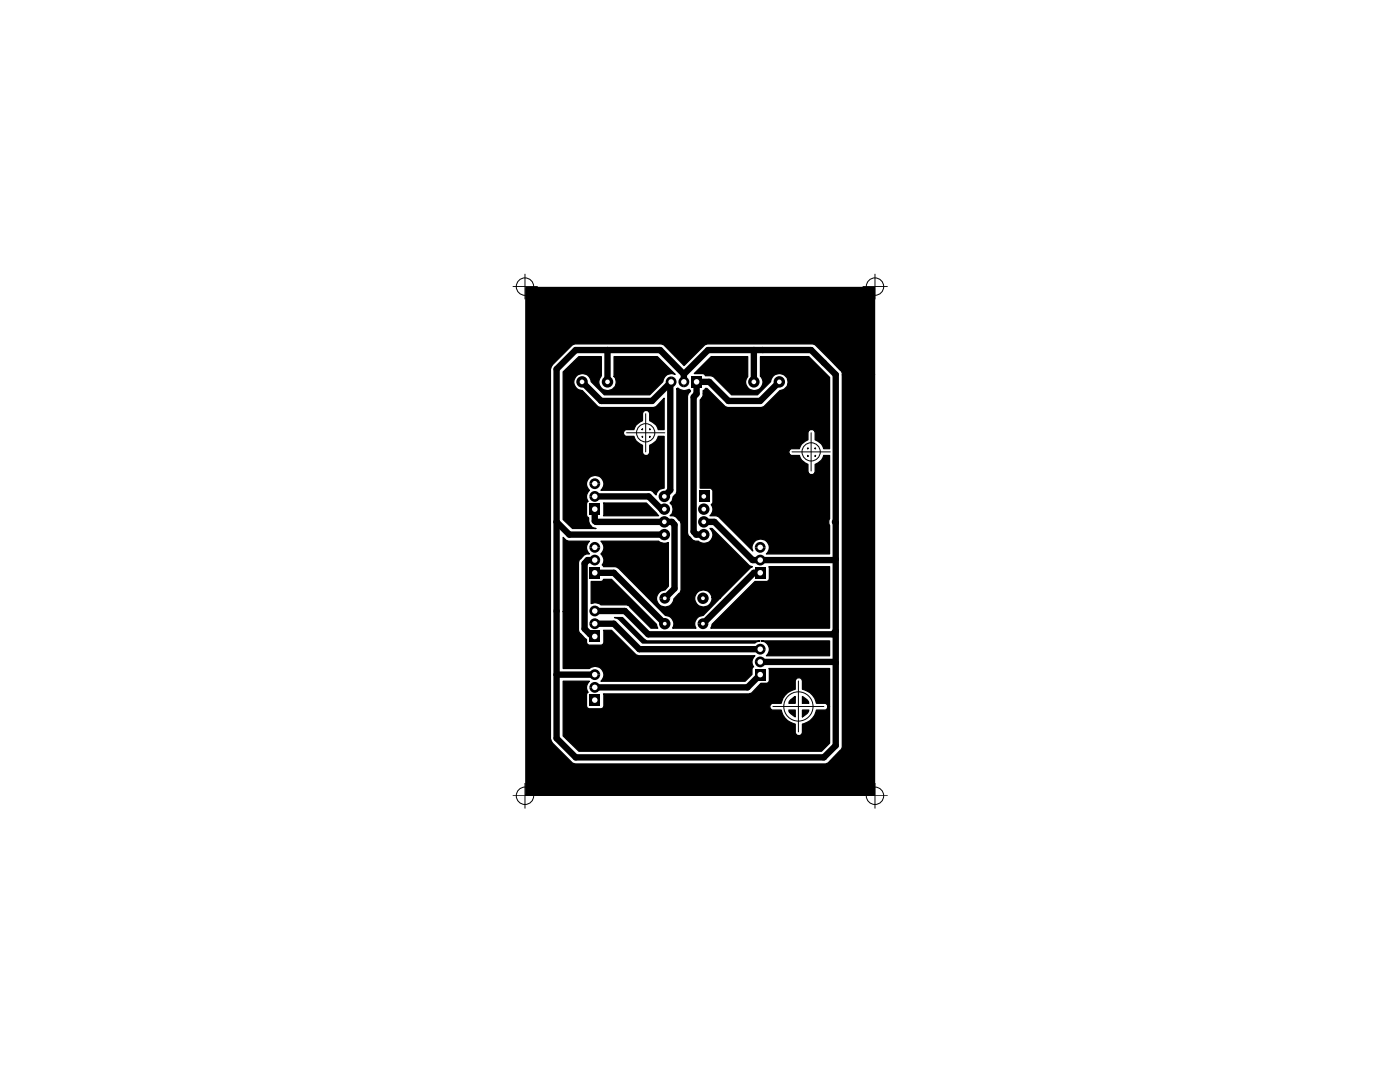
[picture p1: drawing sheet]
<svg xmlns="http://www.w3.org/2000/svg" width="279mm" height="216mm" viewBox="0 0 279 216" stroke-linecap="round" stroke-linejoin="round" font-family="sans-serif">
<g fill="none" stroke="#000" stroke-width="1.3">
<path d="M111.1 73.7l3.8-3.9h16.8l4.8 4.9 4.8-4.9h20.6l4.9 5v74l-2.4 2.3h-49.5l-3.8-3.8zM116.2 76.2l3.8 3.8h10.1l3.8-3.8M121.2 69.8v6.4M133.8 76.4v21.4l-1.2 1.3M136.5 74.7v1.5M150.4 69.8v6.4M155.5 76.2l-3.8 3.8h-6.3l-3.8-3.8h-2.6v2.4l-.6 .6v26.9l.5 .6h1.6M118.7 99.1h10.8l2.5 2.5h.6M111.1 104.1l2.5 2.6h19M118.7 114.3h3.8l10.2 10.2M118.7 101.6v2.4l.3 .1h15.1l.5 .6v12.7l-1.9 2M118.7 111.8h-1.4l-.6 .6v13.1l1.1 1.1h.5l.4 .4"/>
<path d="M140.5 104.1h2.1l7.6 7.7h16.4l.2-.2M151.7 114.3h-1.3l-10.1 10.2M166.6 104.1l.2 .2M111.1 134.6h7.6M118.7 121.9h6l4.7 4.7h36.8l.6-.7M118.7 124.5h3.8l5.1 5h24.1M151.7 132.1h14.9l.2 .1M151.7 134.6l-2.5 2.6h-30.5"/>
</g>
<g fill="none" stroke="#000" stroke-width=".2">
<path d="M102.3 57.2h5M104.8 54.6v5.1M172.2 57.2h5M174.6 54.6v5.1M125 86.4h7.7M128.9 82.5v7.7M158.1 90.2h7.6M161.9 86.4v7.6M159.3 135.9v10.1M102.3 158.8h5M104.8 156.2v5.1M154.3 141h10.1"/>
<path d="M172.2 158.8h5M174.6 156.2v5.1"/>
<circle cx="104.8" cy="57.2" r="1.74"/>
<circle cx="174.6" cy="57.2" r="1.74"/>
<circle cx="128.9" cy="86.4" r="1.82"/>
<circle cx="161.9" cy="90.2" r="1.82"/>
<circle cx="104.8" cy="158.8" r="1.74"/>
<circle cx="159.3" cy="141" r="2.92"/>
<circle cx="174.6" cy="158.8" r="1.74"/>
</g>
<g fill="#000">
<path d="M112.4 74.2l3.1-3h4.5v3.8a1.73 1.73 0 0 0-.1 2.4 1.73 1.73 0 0 0 2.4 .1 1.73 1.73 0 0 0 .3-2.4v-3.9h8.6l3.5 3.5a1.71 1.71 0 0 0-2.4 1.5l-2.6 2.6h-9.1l-2.6-2.6a1.72 1.72 0 0 0-1.8-1.7 1.72 1.72 0 0 0-1.7 1.7 1.72 1.72 0 0 0 1.7 1.7l3.1 3.2 .5 .2h10.6l.5-.2 1.6-1.6v6.2h-1.1a2.33 2.33 0 0 0-1.7-1.8v-1.5l-.5-.5h-.6l-.3 .3-.1 1.7a2.33 2.33 0 0 0-1.7 1.8h-1.7a.74 .74 0 0 0-.4 .7 .74 .74 0 0 0 .4 .7h1.7a2.33 2.33 0 0 0 1.7 1.8v1.5l.4 .5h.6l.4-.3 .1-1.7a2.33 2.33 0 0 0 1.7-1.8h1.1v10.3a1.59 1.59 0 0 0-1.6 1.4l-.5-.6-.6-.4h-9.9a1.7 1.7 0 0 0 .1-2.4 1.7 1.7 0 0 0-2.4 0 1.7 1.7 0 0 0 0 2.4 1.56 1.56 0 0 0-.2 2.2l-.4 .5v2.3l.5 .5a1.7 1.7 0 0 0 1.4 2.1h-4.6l-1.9-1.7zM133.9 75.1a1.08 1.08 0 0 1 1.1 1.1 1.08 1.08 0 0 1-1.1 1.1zM133.1 75.6l.5-.4 .3-.1v2.2a1.08 1.08 0 0 1-.9-.6 1.08 1.08 0 0 1 .1-1.1zM135.3 77.4a1.95 1.95 0 0 0 2.2 .3l.3 .4-.4 .4-.2 .5v27.4a2.49 2.49 0 0 0 2.2 1.7 1.74 1.74 0 0 0 2.4-.2 1.74 1.74 0 0 0-.1-2.5h.4l7.5 7.5 .6 .2-.4 .1-6 6h-1.7a1.74 1.74 0 0 0-2.6-1.3 1.74 1.74 0 0 0 0 3 1.74 1.74 0 0 0 2.6-1.3v-.4h1.7l-3.5 3.6a1.69 1.69 0 0 0-1.4 2.5h-4.7a1.69 1.69 0 0 0-1.4-2.5l-9.5-9.6-.5-.1h-2.4v-.2l-.2-.2a1.56 1.56 0 0 0-.3-2.2 1.64 1.64 0 0 0 0-2.5h11.5a1.81 1.81 0 0 0 2 .2v8.8l-.7 .7a1.72 1.72 0 0 0-1.6 1.8 1.72 1.72 0 0 0 1.7 1.7 1.72 1.72 0 0 0 1.7-1.7l1.3-1.3 .1-.5-.1-13.5a2.42 2.42 0 0 0-2.1-1.3 1.64 1.64 0 0 0 0-2.5l.5-.5a1.45 1.45 0 0 1 .7-1.3l.2-.5v-20.5zM136.5 75.1a1.08 1.08 0 0 1 1.1 1.1 1.08 1.08 0 0 1-1.1 1.1zM135.6 75.6l.5-.4 .4-.1v2.2a1.08 1.08 0 0 1-1-.6 1.08 1.08 0 0 1 .1-1.1zM138 75.1h2.1v2.2h-2.1zM141.9 71.2h7.3v3.9a1.71 1.71 0 0 0 .2 2.4 1.71 1.71 0 0 0 2.4-.1 1.71 1.71 0 0 0 0-2.3v-3.9h9.6l4.2 4.1v14.2h-1.2a2.33 2.33 0 0 0-1.7-1.7v-1.6l-.4-.5h-.6l-.4 .3-.1 1.8a2.33 2.33 0 0 0-1.6 1.7h-1.7a.74 .74 0 0 0-.5 .7 .74 .74 0 0 0 .5 .7h1.7a2.33 2.33 0 0 0 1.6 1.8v1.5l.5 .5h.6l.3-.3 .1-1.7a2.33 2.33 0 0 0 1.7-1.8h1.2v12.6l-.2 .4 .2 1v5.6h-12.7a1.71 1.71 0 0 0-.7-2.9 1.71 1.71 0 0 0-2 2.3l-6.8-6.8-.4-.2h-1.3a1.56 1.56 0 0 0 .2-2.2l.4-.4-.1-2.6-.3-.3h-2.2v-17.6l.5-.5 .2-.7-.1-.7 .4-.1 .1-.3h.3l3.6 3.6 .5 .2h6.7l.5-.2 3.3-3.2a1.72 1.72 0 0 0 1.5-1.8 1.72 1.72 0 0 0-1.7-1.6 1.72 1.72 0 0 0-1.7 1.7l-2.6 2.6h-5.2l-3.6-3.7-.5-.1h-1.1v-.2l-.4-.3h-1.8zM117.6 96.5h2.2a1.08 1.08 0 0 1-1.1 1.1 1.08 1.08 0 0 1-1.1-1.1zM117.8 95.9a1.08 1.08 0 0 1 1.2-.4 1.08 1.08 0 0 1 .8 1h-2.2zM117.6 99.1h2.2a1.08 1.08 0 0 1-1.1 1 1.08 1.08 0 0 1-1.1-1zM118.1 98.2a1.08 1.08 0 0 1 1.1-.1 1.08 1.08 0 0 1 .6 1h-2.2l.1-.4z"/>
<path d="M128.2 85.6l-.1 .1zM128.1 87.1l.1 .1zM129.7 87.1v.1zM129.7 85.6v.1zM161.2 89.4v.1zM161.2 90.9v.2zM162.7 90.9v.2zM162.7 89.4l.1 .1zM117.7 100.5h2.1v2.2h-2.1zM117.7 113.2h2.1v2.2h-2.1zM117.6 109.2h2.2a1.08 1.08 0 0 1-1.1 1.1 1.08 1.08 0 0 1-1.1-1.1zM117.8 108.6a1.08 1.08 0 0 1 1.2-.4 1.08 1.08 0 0 1 .8 1h-2.2z"/>
<path d="M117.6 111.8h2.2a1.08 1.08 0 0 1-1.1 1 1.08 1.08 0 0 1-1.1-1zM118.1 110.9a1.08 1.08 0 0 1 1.1-.1 1.08 1.08 0 0 1 .6 1h-2.2l.1-.4zM118 116h2.1l.3-.2v-.2h1.6l9 9 .3 .7h-1.4l-4.4-4.4-.4-.2h-5.2a1.64 1.64 0 0 0-1.9-.3zM120.4 100.4h8.6l2.4 2.5h-11zM131.8 118.7a1.08 1.08 0 0 1 1.2-.3 1.08 1.08 0 0 1 .7 1h-2.1zM131.6 119.4h2.1a1.08 1.08 0 0 1-1 1.1 1.08 1.08 0 0 1-1.1-1.1zM139.4 98h2.2v2.2h-2.2zM150.7 113.2h2.1v2.2h-2.1zM150.6 111.8h2.2a1.08 1.08 0 0 1-1.1 1 1.08 1.08 0 0 1-1.1-1zM150.8 111.1a1.08 1.08 0 0 1 1.3-.4 1.08 1.08 0 0 1 .7 1.1h-2.2zM150.6 109.2h2.2a1.08 1.08 0 0 1-1.1 1.1 1.08 1.08 0 0 1-1.1-1.1zM150.8 108.6a1.08 1.08 0 0 1 1.3-.4 1.08 1.08 0 0 1 .7 1h-2.2z"/>
<path d="M153.5 113.1h12.1v12.2h-23.7l.2-.7 8.6-8.6h2.4l.4-.2zM112.4 107.2l.6 .6 .5 .2h4.1a1.64 1.64 0 0 0 0 2.5 2.4 2.4 0 0 0-2.2 1.7v13.6l.4 .6 1.2 1.2 .1 .9 .4 .2h2.6l.4-.5-.1-2.4h1.6l5 4.9 .5 .1h23.2a1.56 1.56 0 0 0-.3 2.3l-.3 .4v1.1l-1.4 1.3h-28.8a1.71 1.71 0 0 0 .2-2.4 1.71 1.71 0 0 0-2.5-.1h-5.2zM117.7 125.9h2.1v2.2h-2.1zM117.6 134.6h2.2a1.08 1.08 0 0 1-1.1 1.1 1.08 1.08 0 0 1-1.1-1.1zM118.1 133.7a1.08 1.08 0 0 1 1.1 0 1.08 1.08 0 0 1 .6 .9h-2.2l.1-.3zM117.6 137.2h2.2a1.08 1.08 0 0 1-1.1 1 1.08 1.08 0 0 1-1.1-1zM117.8 136.5a1.08 1.08 0 0 1 1.2-.4 1.08 1.08 0 0 1 .8 1.1h-2.2zM117.6 124.5h2.2a1.08 1.08 0 0 1-1.1 1 1.08 1.08 0 0 1-1.1-1zM118.1 123.6a1.08 1.08 0 0 1 1.1-.1 1.08 1.08 0 0 1 .6 1h-2.2l.1-.4zM117.6 121.9h2.2a1.08 1.08 0 0 1-1.1 1.1 1.08 1.08 0 0 1-1.1-1.1zM117.8 121.3a1.08 1.08 0 0 1 1.2-.4 1.08 1.08 0 0 1 .8 1h-2.2zM122.6 123.2h1.6l4.3 4.3 .7 .4h22.5l-.7 .2-.3 .2h-22.5l-4.9-4.9z"/>
<path d="M139.2 124.5h2.2a1.08 1.08 0 0 1-1.1 1 1.08 1.08 0 0 1-1.1-1zM139.7 123.6a1.08 1.08 0 0 1 1.1-.1 1.08 1.08 0 0 1 .6 1h-2.2l.1-.4zM150.7 133.5h2.1v2.2h-2.1zM150.6 129.5h2.2a1.08 1.08 0 0 1-1.1 1.1 1.08 1.08 0 0 1-1.1-1.1zM150.8 128.9a1.08 1.08 0 0 1 1.3-.4 1.08 1.08 0 0 1 .7 1h-2.2zM150.6 132.1h2.2a1.08 1.08 0 0 1-1.1 1.1 1.08 1.08 0 0 1-1.1-1.1zM150.8 131.4a1.08 1.08 0 0 1 1.3-.3 1.08 1.08 0 0 1 .7 1h-2.2zM151.9 127.9h13.7v2.9h-12.7a1.69 1.69 0 0 0 .5-1.8 1.69 1.69 0 0 0-1.5-1.1zM112.4 135.9h5.2a1.56 1.56 0 0 0-.2 2.2l-.4 .5 .1 2.6 .4 .2h2.6l.4-.5-.1-2.4h29.1l.5-.2 1.8-1.9h1.3l.4-.3v-2.7h12.1v7.6h-.4l-.1-.4-.3-.3h-1.9a3.5 3.5 0 0 0-2.8-2.8v-1.7l-.4-.5h-.6l-.3 .2-.1 2a3.4 3.4 0 0 0-2.8 2.8h-1.9a.74 .74 0 0 0-.4 .7 .74 .74 0 0 0 .4 .7h1.9a3.5 3.5 0 0 0 2.8 2.8v1.8l.4 .5h.6l.4-.3v-2a3.4 3.4 0 0 0 2.8-2.8h1.9l.3-.3 .1-.4h.4v7.3l-1.6 1.6h-48.5l-3.1-3zM157.8 139.7l.9-.7v1.3h-1.3zM104.9 57.4h69.6v17.4h-6.4v-.4l-.3-.5-5.1-5.1-.4-.2h-21.1l-.5 .2-4.2 4.1-4-4.1-.6-.2h-17.1l-.5 .2-4.1 4.1-.3 .8v73.7l.3 .8 4.1 4.1 .5 .1h50l.4-.1 2.6-2.6 .3-.6v-74.3h6.4v83.9h-69.6zM117.7 138.6h2.1v2.2h-2.1z"/>
<path d="M157.4 141.7h1.3v1.3a2.02 2.02 0 0 1-1.3-1.3zM160.1 141.7h1.3a2.02 2.02 0 0 1-1.3 1.3zM160.1 139a2.02 2.02 0 0 1 1.3 1.3h-1.3z"/>
<circle cx="116.2" cy="76.2" r="1.14"/>
<circle cx="121.2" cy="76.2" r="1.14"/>
<circle cx="121.2" cy="76.2" r=".63"/>
<circle cx="150.4" cy="76.2" r="1.14"/>
<circle cx="155.5" cy="76.2" r="1.14"/>
<circle cx="132.6" cy="99.1" r="1.14"/>
<circle cx="132.6" cy="106.7" r="1.14"/>
<circle cx="132.6" cy="104.1" r="1.14"/>
<circle cx="132.6" cy="101.6" r="1.14"/>
<circle cx="140.3" cy="119.4" r="1.14"/>
<circle cx="140.5" cy="106.7" r="1.14"/>
<circle cx="140.5" cy="104.1" r="1.14"/>
<circle cx="140.5" cy="101.6" r="1.14"/>
<circle cx="132.7" cy="124.5" r="1.14"/>
</g>
<g fill="none" stroke="#000" stroke-width=".25">
<path d="M104.9 57.4h69.6v17.4h-6.4v-.4l-.3-.5-5.1-5.1-.4-.2h-21.1l-.5 .2-4.2 4.1-4-4.1-.6-.2h-17.1l-.5 .2-4.1 4.1-.3 .8v73.7l.3 .8 4.1 4.1 .5 .1h50l.4-.1 2.6-2.6 .3-.6v-74.3h6.4v83.9h-69.6zM112.4 74.2l3.1-3h4.5v3.8a1.73 1.73 0 0 0-.1 2.4 1.73 1.73 0 0 0 2.4 .1 1.73 1.73 0 0 0 .3-2.4v-3.9h8.6l3.5 3.5a1.71 1.71 0 0 0-2.4 1.5l-2.6 2.6h-9.1l-2.6-2.6a1.72 1.72 0 0 0-1.8-1.7 1.72 1.72 0 0 0-1.7 1.7 1.72 1.72 0 0 0 1.7 1.7l3.1 3.2 .5 .2h10.6l.5-.2 1.6-1.6v6.2h-1.1a2.33 2.33 0 0 0-1.7-1.8v-1.5l-.5-.5h-.6l-.3 .3-.1 1.7a2.33 2.33 0 0 0-1.7 1.8h-1.7a.74 .74 0 0 0-.4 .7 .74 .74 0 0 0 .4 .7h1.7a2.33 2.33 0 0 0 1.7 1.8v1.5l.4 .5h.6l.4-.3 .1-1.7a2.33 2.33 0 0 0 1.7-1.8h1.1v10.3a1.59 1.59 0 0 0-1.6 1.4l-.5-.6-.6-.4h-9.9a1.7 1.7 0 0 0 .1-2.4 1.7 1.7 0 0 0-2.4 0 1.7 1.7 0 0 0 0 2.4 1.56 1.56 0 0 0-.2 2.2l-.4 .5v2.3l.5 .5a1.7 1.7 0 0 0 1.4 2.1h-4.6l-1.9-1.7zM135.3 77.4a1.95 1.95 0 0 0 2.2 .3l.3 .4-.4 .4-.2 .5v27.4a2.49 2.49 0 0 0 2.2 1.7 1.74 1.74 0 0 0 2.4-.2 1.74 1.74 0 0 0-.1-2.5h.4l7.5 7.5 .6 .2-.4 .1-6 6h-1.7a1.74 1.74 0 0 0-2.6-1.3 1.74 1.74 0 0 0 0 3 1.74 1.74 0 0 0 2.6-1.3v-.4h1.7l-3.5 3.6a1.69 1.69 0 0 0-1.4 2.5h-4.7a1.69 1.69 0 0 0-1.4-2.5l-9.5-9.6-.5-.1h-2.4v-.2l-.2-.2a1.56 1.56 0 0 0-.3-2.2 1.64 1.64 0 0 0 0-2.5h11.5a1.81 1.81 0 0 0 2 .2v8.8l-.7 .7a1.72 1.72 0 0 0-1.6 1.8 1.72 1.72 0 0 0 1.7 1.7 1.72 1.72 0 0 0 1.7-1.7l1.3-1.3 .1-.5-.1-13.5a2.42 2.42 0 0 0-2.1-1.3 1.64 1.64 0 0 0 0-2.5l.5-.5a1.45 1.45 0 0 1 .7-1.3l.2-.5v-20.5zM138.6 74.5l3.3-3.3h7.3v3.9a1.71 1.71 0 0 0 .2 2.4 1.71 1.71 0 0 0 2.4-.1 1.71 1.71 0 0 0 0-2.3v-3.9h9.6l4.2 4.1v14.2h-1.2a2.33 2.33 0 0 0-1.7-1.7v-1.6l-.4-.5h-.6l-.4 .3-.1 1.8a2.33 2.33 0 0 0-1.6 1.7h-1.7a.74 .74 0 0 0-.5 .7 .74 .74 0 0 0 .5 .7h1.7a2.33 2.33 0 0 0 1.6 1.8v1.5l.5 .5h.6l.3-.3 .1-1.7a2.33 2.33 0 0 0 1.7-1.8h1.2v12.6l-.2 .4 .2 1v5.6h-12.7a1.71 1.71 0 0 0-.7-2.9 1.71 1.71 0 0 0-2 2.3l-6.8-6.8-.4-.2h-1.3a1.56 1.56 0 0 0 .2-2.2l.4-.4-.1-2.6-.3-.3h-2.2v-17.6l.5-.5 .2-.7-.1-.7 .5-.2v-.2h.3l3.6 3.6 .5 .2h6.7l.5-.2 3.3-3.2a1.72 1.72 0 0 0 1.5-1.8 1.72 1.72 0 0 0-1.7-1.6 1.72 1.72 0 0 0-1.7 1.7l-2.6 2.6h-5.2l-3.6-3.7-.5-.1h-1.1v-.2l-.4-.3zM128.1 87.1l.1 .1zM128.2 85.6l-.1 .1zM129.7 87.1v.1zM129.7 85.6v.1zM161.2 90.9v.2zM161.2 89.4v.1zM162.7 90.9v.2zM162.7 89.4l.1 .1z"/>
<path d="M112.4 107.2l.6 .6 .5 .2h4.1a1.64 1.64 0 0 0 0 2.5 2.4 2.4 0 0 0-2.2 1.7v13.6l.4 .6 1.2 1.2 .1 .9 .4 .2h2.6l.4-.5-.1-2.4h1.6l5 4.9 .5 .1h23.2a1.56 1.56 0 0 0-.3 2.3l-.3 .4v1.1l-1.4 1.3h-28.8a1.71 1.71 0 0 0 .2-2.4 1.71 1.71 0 0 0-2.5-.1h-5.2zM118 116h2.1l.3-.2v-.2h1.6l9 9 .3 .7h-1.4l-4.4-4.4-.4-.2h-5.2a1.64 1.64 0 0 0-1.9-.3zM120.4 100.4h8.6l2.4 2.5h-11zM153.5 113.1h12.1v12.2h-23.7l.2-.7 8.6-8.6h2.4l.4-.2zM112.4 135.9h5.2a1.56 1.56 0 0 0-.2 2.2l-.4 .5 .1 2.6 .4 .2h2.6l.4-.5-.1-2.4h29.1l.5-.2 1.8-1.9h1.3l.4-.3v-2.7h12.1v7.6h-.4l-.1-.4-.3-.3h-1.9a3.5 3.5 0 0 0-2.8-2.8v-1.7l-.4-.5h-.6l-.3 .2-.1 2a3.4 3.4 0 0 0-2.8 2.8h-1.9a.74 .74 0 0 0-.4 .7 .74 .74 0 0 0 .4 .7h1.9a3.5 3.5 0 0 0 2.8 2.8v1.8l.4 .5h.6l.4-.3v-2a3.4 3.4 0 0 0 2.8-2.8h1.9l.3-.3 .1-.4h.4v7.3l-1.6 1.6h-48.5l-3.1-3zM122.6 123.2h1.6l4.3 4.3 .7 .4h22.5l-.7 .2-.3 .2h-22.5l-4.9-4.9zM151.9 127.9h13.7v2.9h-12.7a1.69 1.69 0 0 0 .5-1.8 1.69 1.69 0 0 0-1.5-1.1zM157.8 139.7l.9-.7v1.3h-1.3zM160.1 139a2.02 2.02 0 0 1 1.3 1.3h-1.3zM157.4 141.7h1.3v1.3a2.02 2.02 0 0 1-1.3-1.3zM160.1 141.7h1.3a2.02 2.02 0 0 1-1.3 1.3z"/>
</g>
<g fill="#fff">
<circle cx="132.6" cy="99.1" r=".47"/>
<circle cx="132.6" cy="101.6" r=".47"/>
<circle cx="140.3" cy="119.4" r=".38"/>
<circle cx="132.7" cy="119.4" r=".38"/>
<circle cx="132.6" cy="106.7" r=".47"/>
<circle cx="132.6" cy="104.1" r=".47"/>
<circle cx="140.3" cy="124.5" r=".38"/>
<circle cx="132.7" cy="124.5" r=".38"/>
<circle cx="121.2" cy="76.2" r=".47"/>
<circle cx="116.2" cy="76.2" r=".47"/>
<circle cx="155.5" cy="76.2" r=".47"/>
<circle cx="150.4" cy="76.2" r=".47"/>
<circle cx="133.9" cy="76.2" r=".55"/>
<circle cx="136.5" cy="76.2" r=".55"/>
<circle cx="139" cy="76.2" r=".55"/>
<circle cx="118.7" cy="109.2" r=".55"/>
<circle cx="118.7" cy="111.8" r=".55"/>
<circle cx="118.7" cy="96.5" r=".55"/>
<circle cx="118.7" cy="99.1" r=".55"/>
<circle cx="118.7" cy="101.6" r=".55"/>
<circle cx="151.7" cy="111.8" r=".55"/>
<circle cx="151.7" cy="114.3" r=".55"/>
<circle cx="151.7" cy="129.5" r=".55"/>
<circle cx="151.7" cy="132.1" r=".55"/>
<circle cx="151.7" cy="134.6" r=".55"/>
<circle cx="118.7" cy="114.3" r=".55"/>
<circle cx="118.7" cy="134.6" r=".55"/>
<circle cx="118.7" cy="137.2" r=".55"/>
<circle cx="118.7" cy="139.7" r=".55"/>
<circle cx="118.7" cy="127" r=".55"/>
<circle cx="118.7" cy="124.5" r=".55"/>
<circle cx="118.7" cy="121.9" r=".55"/>
<circle cx="151.7" cy="109.2" r=".55"/>
<circle cx="140.5" cy="99.1" r=".47"/>
<circle cx="140.5" cy="101.6" r=".47"/>
<circle cx="140.5" cy="104.1" r=".47"/>
<circle cx="140.5" cy="106.7" r=".47"/>
</g>
</svg>
